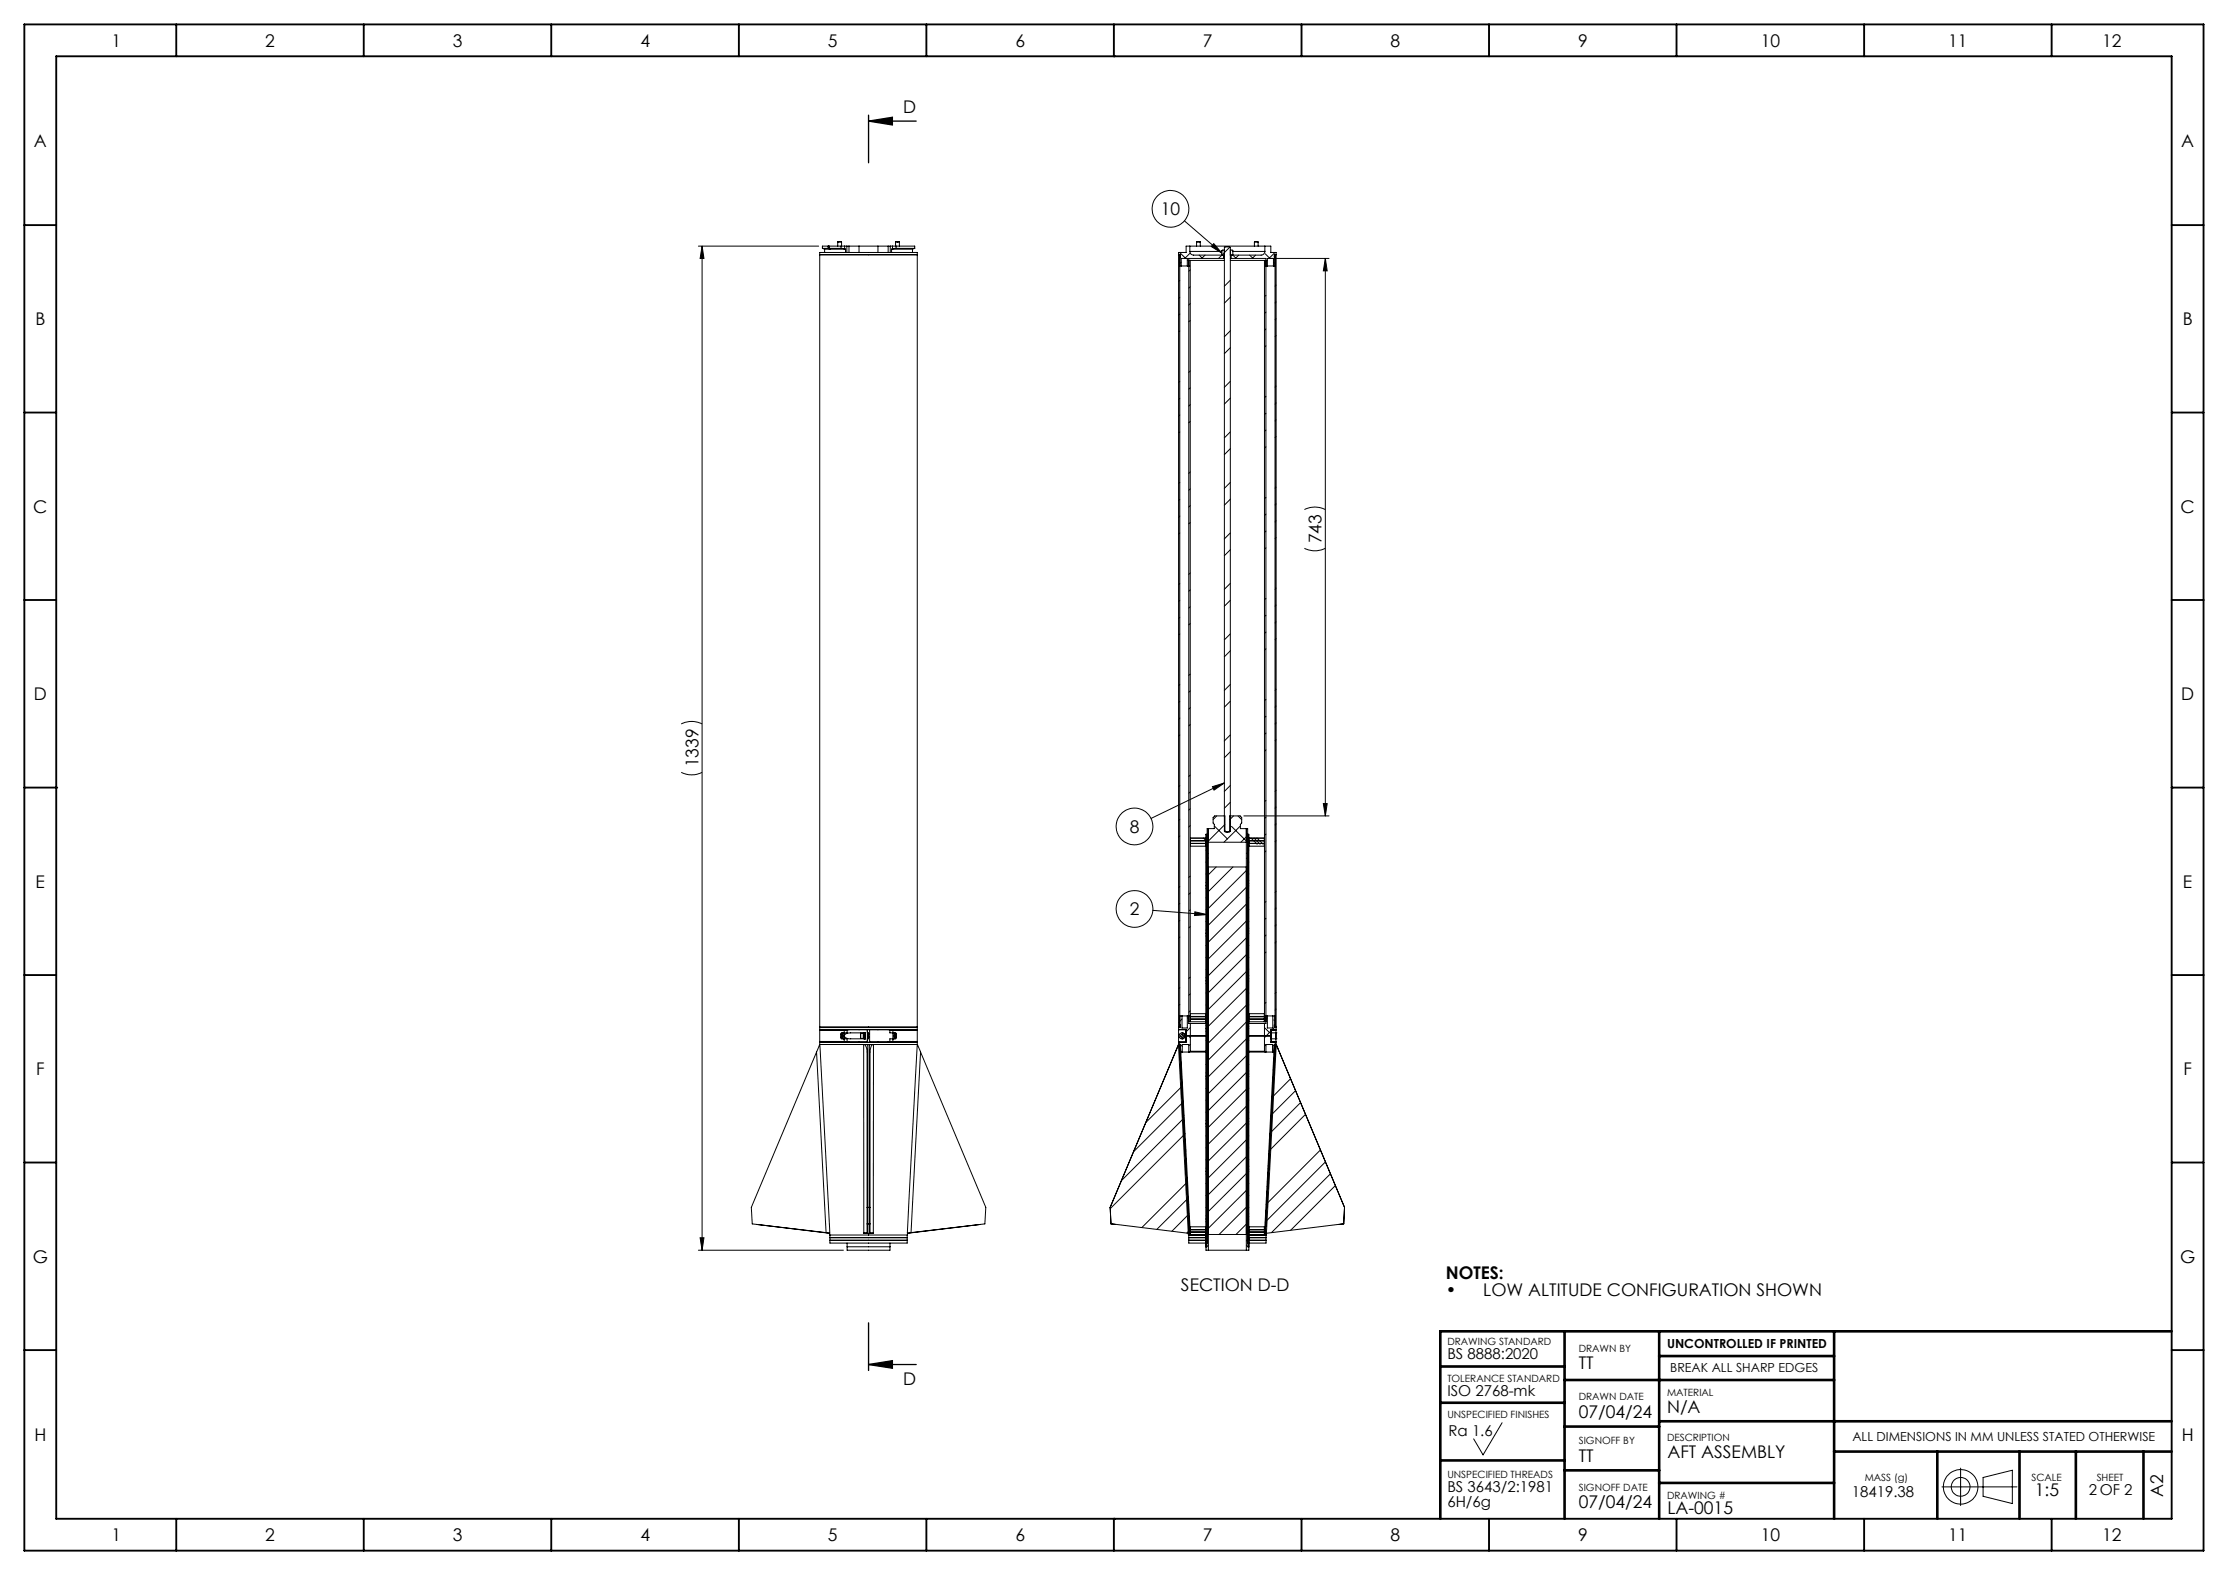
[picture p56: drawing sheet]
<svg xmlns="http://www.w3.org/2000/svg" width="420mm" height="297mm" viewBox="0 0 420 297" stroke-linecap="round" stroke-linejoin="round" font-family="sans-serif">
<defs><g id="words">
<g font-size="3.3">
<text x="21" y="8.8">1</text>
<text x="50" y="8.8">2</text>
<text x="85.4" y="8.8">3</text>
<text x="120.7" y="8.8">4</text>
<text x="156.1" y="8.8">5</text>
<text x="191.4" y="8.8">6</text>
<text x="226.8" y="8.8">7</text>
<text x="262.1" y="8.8">8</text>
<text x="297.5" y="8.8">9</text>
<text x="331.9" y="8.8">10</text>
<text x="367.3" y="8.8">11</text>
<text x="396.3" y="8.8">12</text>
<text x="170.3" y="21.3">D</text>
<text x="6.4" y="27.7">A</text>
<text x="411.2" y="27.7">A</text>
<text x="218.8" y="40.6">10</text>
<text x="6.7" y="61.3">B</text>
<text x="411.5" y="61.3">B</text>
<text x="6.3" y="96.6">C</text>
<text x="411.1" y="96.6">C</text>
<text x="249.1" y="102.5" transform="rotate(-90 249.1 102.5)">743</text>
<text x="6.4" y="132">D</text>
<text x="411.2" y="132">D</text>
<text x="131.6" y="144.7" transform="rotate(-90 131.6 144.7)">1339</text>
<text x="213" y="157">8</text>
<text x="6.7" y="167.3">E</text>
<text x="411.5" y="167.3">E</text>
<text x="213" y="172.6">2</text>
<text x="6.8" y="202.7">F</text>
<text x="411.6" y="202.7">F</text>
<text x="6.2" y="238.1">G</text>
<text x="411" y="238.1">G</text>
<text x="222.6" y="243.5">SECTION D-D</text>
<text x="272.5" y="241.1">NOTES:</text>
<text x="272.5" y="244.3">•</text>
<text x="279.6" y="244.3">LOW ALTITUDE CONFIGURATION SHOWN</text>
<text x="170.3" y="261.1">D</text>
<text x="297.6" y="258.2">TT</text>
<text x="297.6" y="267.3">07/04/24</text>
<text x="314.3" y="266.5">N/A</text>
<text x="6.5" y="271.6">H</text>
<text x="297.6" y="275.6">TT</text>
<text x="314.3" y="274.8">AFT ASSEMBLY</text>
<text x="411.3" y="271.6">H</text>
<text x="297.6" y="284.4">07/04/24</text>
<text x="314.3" y="285.4">LA-0015</text>
<text x="383.6" y="282">1:5</text>
<text x="407.8" y="282.2" transform="rotate(-90 407.8 282.2)">A2</text>
<text x="21" y="290.6">1</text>
<text x="50" y="290.6">2</text>
<text x="85.4" y="290.6">3</text>
<text x="120.7" y="290.6">4</text>
<text x="156.1" y="290.6">5</text>
<text x="191.4" y="290.6">6</text>
<text x="226.8" y="290.6">7</text>
<text x="262.1" y="290.6">8</text>
<text x="297.5" y="290.6">9</text>
<text x="331.9" y="290.6">10</text>
<text x="367.3" y="290.6">11</text>
<text x="396.3" y="290.6">12</text>
</g>
<g font-size="2.8">
<text x="272.8" y="256.3">BS 8888:2020</text>
<text x="272.8" y="263.2">ISO 2768-mk</text>
<text x="273.1" y="270.7">Ra 1.6</text>
<text x="272.8" y="281.3">BS 3643/2:1981</text>
<text x="393.8" y="281.9">2 OF 2</text>
<text x="272.8" y="284.2">6H/6g</text>
<text x="349.1" y="282.2">18419.38</text>
</g>
<g font-size="2.4">
<text x="314.3" y="254.2">UNCONTROLLED IF PRINTED</text>
<text x="314.8" y="258.7">BREAK ALL SHARP EDGES</text>
<text x="349.2" y="271.7">ALL DIMENSIONS IN MM UNLESS STATED OTHERWISE</text>
</g>
<g font-size="1.9">
<text x="272.8" y="253.6">DRAWING STANDARD</text>
<text x="297.6" y="255">DRAWN BY</text>
<text x="272.8" y="260.6">TOLERANCE STANDARD</text>
<text x="297.6" y="263.9">DRAWN DATE</text>
<text x="314.3" y="263.2">MATERIAL</text>
<text x="272.8" y="267.3">UNSPECIFIED FINISHES</text>
<text x="297.6" y="272.3">SIGNOFF BY</text>
<text x="314.3" y="271.7">DESCRIPTION</text>
<text x="272.8" y="278.7">UNSPECIFIED THREADS</text>
<text x="297.6" y="281">SIGNOFF DATE</text>
<text x="351.5" y="279.3">MASS (g)</text>
<text x="382.9" y="279.3">SCALE</text>
<text x="395.2" y="279.3">SHEET</text>
<text x="314.3" y="282.6">DRAWING #</text>
</g>
</g></defs>
<g fill="none" stroke="#000" stroke-width=".19">
<path d="M131.7 46.4h22.6M132.4 46.4l.3 2.3h-.7zM132.4 46.4v189.3M154.5 47.6h18.4v146.5h-18.4zM154.5 48h9.2zM155 46.8h1.1M155 46.8l.5 .2M155.5 47h3.9M155.5 47v.6M156.1 46.4h-1.1v.4M156.1 46.4h.2M156.1 46.8l.1 .1"/>
<path d="M156.1 46.4v.4M156.2 46.4v.5M156.3 46.8l.2 .2-.3-.1M156.3 46.8h2.2M156.3 46.4h2.2M156.3 46.4v.4M157.9 45.6h.7M157.9 45.6v.8M158.5 46.8l.7 .1M158.5 46.4h.7M158.5 46.4v.4M158.6 45.6v.8"/>
<path d="M159.2 46.9l.2 .1M159.2 46.4h.4M159.2 46.4v.5M159.4 47v.6M159.6 46.4h.4M159.6 46.4v1.2M160 46.4h1.9M160 46.4v1.2M161.9 46.4v1.2M161.9 46.4h3.6M163.7 48h9.2zM165.5 46.4h1.9"/>
<path d="M165.5 46.4v1.2M167.4 46.4h.4M167.4 46.4v1.2M167.8 46.4h.4M167.8 46.4v1.2M168.1 47h3.9M168.1 47v.6M168.2 46.4h.7M168.2 46.9l-.1 .1M168.2 46.4v.5M168.8 45.6h.7M168.8 45.6v.8"/>
<path d="M168.9 46.8l-.7 .1M168.9 46.8h3.5M168.9 46.4h3.5v.4M168.9 46.4v.4M169.5 45.6v.8M172 47v.6M172.4 46.8l-.4 .2M222.2 48h.3v.5h-.1M222.4 47.6l1.1 1.1M222.4 48v145.7M222.4 50.1h.3M222.4 52.9l-.2 .2"/>
<path d="M222.4 56l-.2 .3M222.4 59.2l-.2 .2M222.7 50.1h1.1M222.7 50.1v-1.4h1.1v1.4M222.7 49.4l-.3 .3M223.3 41.6l7 6.1M223.8 50.1h.3M223.8 49.1l.3 .2M224.1 50.1h.1M224.1 49.1h.3M224.3 46.4h14.1M224.3 47.4a.68 .68 0 0 0 .7 .7h5.8"/>
<path d="M224.3 47.4h6M224.3 46.4h-.7v1.2h-1.4v146.5h1.4v2.4h-1.4v.4M224.3 46.4v1M224.4 49.1h6.4M224.4 49.1v143.5M224.4 54.1l-.3 .2M224.4 50.9l-.3 .2M224.4 57.2l-.3 .3M224.4 47.7l-1.1 1M225.6 45.6h.7M225.6 45.6v.8M226.1 48.1l.6 .6"/>
<path d="M226.3 45.6v.8M227.2 48.1l-.7 .6M228.8 45.9l1.5 1.8-2-1.2zM230.3 48.1l-.6 .6M230.6 48.1l.1 .1M230.7 48.2h.1M230.7 48.7h.1M230.7 48.7h-6.6v144.3h.3M230.7 48.2v.5M230.8 46.7l.2-.1h.8l.1 .1v110l-.1 .2h-.8l-.2-.2zM230.8 47.2h-.5v.8l.2 .1M231.8 46.6l-1.4 1.5"/>
<path d="M231.9 48.2h.2M231.9 48.7h.2M231.9 49.1h6.5M231.9 47.2h.5v.8l-.1 .1M231.9 56l-1.1 1.2M231.9 52.8l-1.1 1.2M232.1 48.7h6.5v144.3h-.2M232.1 48.2v.5M232.2 48.1l-.1 .1M232.4 47.4h6M232.4 48.1l.6 .6M233.5 48.1l-.6 .6"/>
<path d="M235.6 48.1l.6 .6M236.5 45.6h.7M236.5 45.6v.8M236.7 48.1l-.7 .6M237.2 45.6v.8M238.4 49.1v143.5M238.4 49.1h.2M238.4 47.4a.68 .68 0 0 1-.7 .7h-5.8M238.4 46.4h1.2v1.2h1v146.5h-1v2.4h1v.4M238.4 46.4v1M238.5 47.9l.9 .8M238.6 50.1h.1"/>
<path d="M238.6 50.1h.3M238.6 55.7l-.2 .2M238.6 58.9l-.2 .2M238.9 50.1h1.2M238.9 49.1l-.3 .2M240.1 50.1h.3M240.1 48.7v1.4M240.1 49.4l.3 .3M240.4 48v145.7M240.4 47.6l-1.2 1.1M240.6 48h-.4v.5h.2M240.6 56.9l-.2 .2"/>
<path d="M240.6 53.7l-.2 .3M249.8 48.7v105.1M249.8 48.7l.4 2.4h-.7zM250.5 48.7h-11.6v1.4M222.4 71.9l-.2 .2M222.4 75.1l-.2 .2M222.4 78.3l-.2 .2M222.4 62.4l-.2 .2M224.4 76.3l-.3 .3M224.4 70l-.3 .2M224.4 73.1l-.3 .3M224.4 60.4l-.3 .3"/>
<path d="M224.4 79.5l-.3 .2M231.9 65.6l-1.1 1.1M231.9 71.9l-1.1 1.1M231.9 62.4l-1.1 1.1M231.9 75.1l-1.1 1.1M238.6 74.7l-.2 .3M238.6 62l-.2 .3M238.6 65.2l-.2 .3M238.6 77.9l-.2 .3M240.6 72.8l-.2 .2M240.6 60.1l-.2 .2M240.6 76l-.2 .2"/>
<path d="M240.6 79.2l-.2 .2M240.6 63.3l-.2 .2M222.4 91l-.2 .2M222.4 94.2l-.2 .2M222.4 97.3l-.2 .2M222.4 81.5l-.2 .2M224.4 89l-.3 .3M224.4 92.2l-.3 .2M224.4 95.3l-.3 .3M224.4 98.5l-.3 .3M231.9 81.4l-1.1 1.2M231.9 91l-1.1 1.1"/>
<path d="M231.9 84.6l-1.1 1.1M231.9 94.1l-1.1 1.1M238.6 84.2l-.2 .3M238.6 96.9l-.2 .3M238.6 93.8l-.2 .2M238.6 81.1l-.2 .2M240.6 91.9l-.2 .2M240.6 82.3l-.2 .2M240.6 95l-.2 .2M240.6 98.2l-.2 .2M245.9 96.1a4.3 4.3 0 0 1 3.9 0M222.4 110l-.2 .2"/>
<path d="M222.4 113.2l-.2 .2M222.4 116.4l-.2 .2M222.4 100.5l-.2 .2M222.4 119.5l-.2 .2M224.4 111.2l-.3 .3M224.4 108l-.3 .3M224.4 114.4l-.3 .3M224.4 117.6l-.3 .2M231.9 119.5l-1.1 1.1M231.9 100.5l-1.1 1.1M231.9 103.7l-1.1 1.1M231.9 110l-1.1 1.1"/>
<path d="M231.9 113.2l-1.1 1.1M238.6 119.2l-.2 .2M238.6 112.8l-.2 .3M238.6 116l-.2 .3M238.6 100.1l-.2 .3M238.6 103.3l-.2 .3M240.6 114.1l-.2 .2M240.6 117.2l-.2 .2M240.6 110.9l-.2 .2M240.6 101.4l-.2 .2M245.9 103.4a4.3 4.3 0 0 0 3.9 0M128.4 136.5a4.3 4.3 0 0 1 4 0"/>
<path d="M222.4 129.1l-.2 .2M222.4 132.2l-.2 .3M222.4 135.4l-.2 .2M222.4 138.6l-.2 .2M224.4 133.4l-.3 .3M224.4 127.1l-.3 .3M224.4 130.3l-.3 .2M224.4 136.6l-.3 .3M231.9 122.7l-1.1 1.1M231.9 138.6l-1.1 1.1M231.9 129l-1.1 1.2M231.9 132.2l-1.1 1.1"/>
<path d="M238.6 131.9l-.2 .2M238.6 122.3l-.2 .3M238.6 135.1l-.2 .2M238.6 138.2l-.2 .3M240.6 136.3l-.2 .2M240.6 139.5l-.2 .2M240.6 129.9l-.2 .3M240.6 133.1l-.2 .2M240.6 120.4l-.2 .2M128.4 145.6a4.3 4.3 0 0 0 4 0M222.4 148.1l-.2 .2M222.4 154.5l-.2 .2"/>
<path d="M222.4 157.6l-.2 .3M224.4 155.7l-.3 .2M224.4 146.1l-.3 .3M224.4 149.3l-.3 .3M224.4 152.5l-.3 .2M224.4 158.5h2.9M224.4 159h2.9M224.4 158.1h3.1M226.8 158l.5 .5M227.3 158h.1M227.3 158.5h.1M227.3 159h.1"/>
<path d="M227.3 159.6h.1M227.3 158h-2.9v1.6h2.9M227.3 157.3h.2v77.8h-.2zM227.3 158.5l.2 .2M227.3 157.9l.2 .2M227.3 157.4l.2 .2M227.5 157.3h.1M227.8 156.2v79.5M227.8 158.8h7.1M228.6 148.3l2.2-.7-1.9 1.4zM228.9 155.7l2.5 2.5M229.4 153.8l-.7 .7"/>
<path d="M230.8 147.6l-13.8 6.7M230.9 155.5l-3.3 3.3M231.9 148.1l-1.1 1.1M231.9 141.7l-1.1 1.2M231.9 151.3l-1.1 1.1M232.2 155.8l3 3M232.5 153.8l-.7 .7M233.4 153.8l.7 .7M233.8 155.7l-3.1 3.1M234.5 153.8h16M234.9 156.2v79.5M235.2 157.3h.1"/>
<path d="M235.2 157.5l-1.3 1.3M235.2 157.3v77.8h.2M235.2 157.3h.2v78.4h-.5M235.2 158.1h3.1M235.2 157.4l.2 .2M235.4 158h2.9v1.6h-2.9M235.4 158.5h2.9M235.4 159h2.9M235.4 158v1.6M235.8 158l1.2 1.2M236.4 158l1.1 1.2M236.9 158l1.2 1.2"/>
<path d="M238.6 154.1l-.2 .3M238.6 141.4l-.2 .3M238.6 150.9l-.2 .3M238.6 157.3l-.2 .2M240.6 152.2l-.2 .2M240.6 158.5l-.2 .2M240.6 149l-.2 .2M240.6 155.3l-.2 .3M249.5 151.5h.7l-.4 2.3zM217.3 171.7l10.3 .7M222.4 170.3l-.2 .3M222.4 176.7l-.2 .2"/>
<path d="M222.4 167.2l-.2 .2M222.4 173.5l-.2 .2M224.4 168.4l-.3 .2M224.4 165.2l-.3 .2M224.4 171.6l-.2 .1M224.4 174.7l-.3 .3M225.2 171.9l2.4 .5-2.4 .2zM227.3 160.3h.2M227.3 162.5h.2M227.3 164.8h.2M227.3 167h.2M227.3 169.3h.2"/>
<path d="M227.3 171.5h.2M227.3 173.8h.2M227.3 176h.2M227.3 178.3h.2M227.3 176.5l.2 .1M227.3 167.5l.2 .2M227.3 175.9l.2 .2M227.3 166.9l.2 .2M227.3 175.3l.2 .2M227.3 166.4l.2 .1M227.6 179.8l.2 .2M227.6 176.6l.2 .2"/>
<path d="M227.6 173.4l.2 .2M227.6 167.1l.2 .2M227.6 163.9l.2 .2M227.6 160.7l.2 .3M227.8 163.5h7.1M227.8 161.8l-.2 .2M229.3 163.5l-1.7 1.7M232.4 163.5l-4.8 4.9M234.9 174.5l.3 .2M234.9 171.3l.3 .2M234.9 161.8l.3 .2M235.2 160.7l-.3 .3"/>
<path d="M235.2 163.9l-7.6 7.6M235.2 167.1l-7.6 7.6M235.2 170.3l-7.6 7.6M235.2 173.4l-7.6 7.7M235.2 176.6l-7.6 7.6M235.2 179.8l-7.6 7.6M235.2 160.3h.2M235.2 162.5h.2M235.2 164.8h.2M235.2 167h.2M235.2 169.3h.2M235.2 171.5h.2"/>
<path d="M235.2 173.8h.2M235.2 176h.2M235.2 178.3h.2M235.2 175.4l.2 .2M235.2 166.4l.2 .2M235.3 174.9l.1 .1M235.3 165.9l.1 .1M238.6 176.3l-.2 .3M238.6 170l-.2 .2M238.6 173.1l-.2 .3M238.6 160.5l-.2 .2M238.6 179.5l-.2 .3"/>
<path d="M240.6 171.2l-.2 .2M240.6 174.4l-.2 .2M240.6 168l-.2 .3M240.6 177.6l-.2 .2M153.9 198.4l1.8 34M153.9 198.4l-12.3 29.3 .2 3.1 13.9 1.6M154.5 196.9h.1M154.5 194.3h4.6M154.5 196.4h4.6M154.5 196.4h4.7M154.5 193.7h18.4M154.5 196.9l-.6 1.5"/>
<path d="M154.5 196.9v-.4h18.4v.4M154.5 194.3v2.1M154.6 196.9l1.8 35.6-.7-.1M154.6 196.9h8.2M154.6 196.9h9.1M155.5 194.1v.1M155.5 196.4v.1M158.5 195.6a.3 .3 0 0 0 .4 .3h.2M158.5 195h.2M158.5 195.6h.2M158.5 195v.6M158.7 195.6l.1 .2"/>
<path d="M158.7 195.3h.2M158.7 195v.6M158.7 195.7l.2 .1M158.9 194.8l-.2 .2M158.9 194.8l-.2 .1M159.1 195.9h.6v.5M159.1 194.7h-.2v1.2h.2M159.1 196.4h.6M159.1 194.3h.6M159.1 194.7h-.5l-.1 .3M159.1 194.3v2.1M159.1 196.4h.1"/>
<path d="M159.2 196.4h.5M159.2 194.2h.5M159.2 194.2l-4.7 .1M159.2 194.2l-.1 .1M159.3 195a8.7 8.7 0 0 1 3.4-.3h.4v1.2h-1.4a4.5 4.5 0 0 1-2.4-.3l-.1-.4zM159.4 194.1v.1M159.4 196.4v.1M159.6 194.1v.1M159.6 196.4v.1M159.7 196.4h.1M159.7 194.2h.1M159.7 194.2v.5h-.6"/>
<path d="M159.7 194.2h3.8M160 194.1v.1M160 196.4v.1M161.9 194.1v.1M161.9 196.4v.1M162.3 194.8v1M162.3 194.8h.4M162.3 195.8h.4M162.7 194.8v1M162.7 194.8l.1 .1M162.8 195.8h-.1M162.8 196.9v35.6"/>
<path d="M162.8 196.9h.4M162.9 195.4v.4M162.9 195.2v.2M162.9 195l.1 .2M162.9 194.9l.1 .1M162.9 194.8v.1M162.9 194.8h.1M162.9 195.8h.1M162.9 195.2h.1M162.9 194.9h.1M162.9 194.9v.1M162.9 195h.1"/>
<path d="M162.9 195v.2M162.9 195.4h.1M162.9 195.4v.2M162.9 195.6h.1M162.9 195.6v.1M162.9 195.7h.1M162.9 195.7v.1M162.9 195.2v.6M163 196.9l.4 .8 .1 .7v34l-.7 .1M163.1 194.8h-.3v1h.3M163.2 196.9l.4 .1v35.5h-.8M163.2 196.9h.5"/>
<path d="M163.5 194.2v2.2h-3.8M163.5 195.9h.2M163.5 194.7h.2M163.5 194.2h.1M163.7 195.3v.6v-.3M163.7 195v-.3v.6M163.7 195.3v.3M163.7 195v.3M163.7 195h.2M163.7 195.6h.2M163.7 196.9h.6M163.7 196.9h9.2"/>
<path d="M163.7 196.9v.1M164.3 196.9l-.4 .1v35.5h.7M164.3 196.9h.4M164.5 196.9l-.3 .6-.2 .9v34l.6 .1M164.7 196.9l-.1 35.6M164.7 196.9h8.2M165.5 194.1v.1M165.5 196.4v.1M167.4 194.1v.1M167.4 196.4v.1M167.7 194.2h-3.8v2.2h3.8M167.7 194.2v.5h.6"/>
<path d="M167.7 194.3h.6M167.7 194.2h.6M167.7 196.4h.6M167.8 194.1v.1M167.8 196.4v.1M168.1 194.1v.1M168.1 196.4v.1M168.3 194.2l4.6 .1M168.3 194.2v.1M168.3 195.9h-.6v.5M168.3 194.7h.2v1.2h-.2M168.3 194.3h4.6"/>
<path d="M168.3 196.4h4.6M168.3 194.7l.6 .1 .1 .2M168.3 194.3v2.1M168.3 196.4h.1M168.5 195.3h.3M168.5 194.8l.2 .1M168.6 194.8l.2 .2M168.7 195.7l-.2 .1M168.8 195.6l-.3 .2M168.8 195h.2M168.8 195.6h.2M168.8 195v.6"/>
<path d="M169 195.6l-.1 .2-.6 .1M169 195v.6M172 194.1v.1M172 196.4v.1M172.9 196.4h-4.6M172.9 196.9l-1.9 35.6 .7-.1M172.9 194.3v2.1M172.9 196.9h.1M172.9 196.9l.6 1.5M173 196.9l-.1 .1M173.5 198.4l-1.8 34M173.5 198.4l12.3 29.3-.1 3.1-14 1.6"/>
<path d="M222.2 196.9h.3M222.2 196.9l1.8 36h3.3M222.2 196.9l-12.9 30.8 .1 3.1 .9 .1M222.2 196.6l.3 .3M222.4 196.9l1.8 36M222.4 197.2h.1l1.9 35.7M222.4 191.6h.4M222.4 193.3h.1v.4h-.3M222.4 189.4l-.2 .2M222.4 186.2l-.2 .2M222.5 196.9l.1 1.5h.3M222.5 196.9l.4 .4"/>
<path d="M222.6 198.7l-.1 .1M222.8 195.6h.1M222.8 195h.1M222.8 194.7h.1M222.8 195.9h.1M222.8 191.6h1M222.8 194.7a.56 .56 0 0 1 .6 .6 .56 .56 0 0 1-.6 .6M222.8 191.6v2.2h1v-2.2M222.8 192.1l-.6 .7M222.9 198.4h1.2M222.9 198.4v-1.5h1.2v1.5M223 195.1l-.4 .4"/>
<path d="M223.5 194.2h.1M223.5 196.4h.1M223.5 194.2h-1.3v2.2h1.3M223.5 194.2v2.2M223.6 195.3h3.7M223.8 191.6h.3M223.8 191.9l.3 .3M224.1 191.6h.1M224.1 192.6h.3M224.1 198.4h.1M224.2 195.5l.2 .1M224.2 198.4h3.1"/>
<path d="M224.4 192.6h.1M224.4 190.6l-.3 .3M224.4 184.2l-.3 .3M224.4 187.4l-.3 .3M224.4 193h2.9M224.4 198.2h2.9M224.4 193v5.2M224.4 198.2l-.2 .2M224.4 193.8l-.8 .7M224.4 196.9l-.3 .3M224.4 191.7h2.9M224.4 192.2h2.9"/>
<path d="M224.4 191.7h3.1M227.3 191.7h.1M227.3 191.1h.1M227.3 192.2h.1M227.3 192.7h.1M227.3 191.1h-2.9v1.6h2.9M227.3 180.5h.2M227.3 182.8h.2M227.3 185h.2M227.3 187.2h.2M227.3 189.5h.2M227.3 194h.2"/>
<path d="M227.3 196.2h.2M227.3 198.5h.2M227.3 194.4l.2 .2M227.3 185.4l.2 .2M227.3 193.9l.2 .1M227.3 184.9l.2 .1M227.3 193.3l.2 .2M227.3 184.3l.2 .2M227.6 198.8l.2 .3M227.6 192.5l.2 .2M227.6 189.3l.2 .2M227.6 186.1l.2 .3"/>
<path d="M234.9 199.9l.3 .2M234.9 196.7l.3 .2M234.9 187.2l.3 .2M234.9 184l.3 .2M234.9 195.9l-7.3 7.4M235.2 183l-7.6 7.6M235.2 186.1l-7.6 7.7M235.2 189.3l-7.6 7.6M235.2 192.5l-7.6 7.6M235.2 195.6l-.3 .3M235.2 198.8l-7.6 7.6M235.2 180.5h.2"/>
<path d="M235.2 182.8h.2M235.2 185h.2M235.2 187.2h.2M235.2 189.5h.2M235.2 191.7h3.1M235.2 194h.2M235.2 196.2h.2M235.2 198.5h.2M235.2 193.4l.2 .1M235.2 184.4l.2 .1M235.3 192.9a1.16 1.16 0 0 0 1.1 .1h2M235.3 183.9l.1 .1"/>
<path d="M235.4 195.3h4.2M235.4 198.2h3M235.4 198.4h3.1M235.4 191.1h2.9v1.6h-2.9M235.4 191.7h2.9M235.4 192.2h2.9M235.4 191.1v1.6M238.3 192.6h.3M238.4 193v5.2M238.4 198.2l.1 .2M238.4 196.9l.2 .3M238.4 193.8l.9 .9"/>
<path d="M238.5 198.4h.1M238.6 191.6h.1M238.6 198.4h1.3M238.6 198.4v-1.5h1.3v1.5M238.6 191.6h.3M238.6 189l-.2 .3M238.9 191.6h1M238.9 191.6v2.2h1v-2.2M238.9 191.9l-.5 .6M239.6 196.4h.1M239.6 196.4h.2M239.6 194.3h.1"/>
<path d="M239.6 194.2h.2M239.6 195.7h.1M239.6 195.9h.9M239.6 194.7h.9M239.6 194.9h.1M239.6 195h.1M239.6 194.4l-1.2 1.2M239.7 195.9h.1M239.7 196.4h.8M239.7 194.3h.8M239.7 194.7v.1M239.7 194.3v2.1"/>
<path d="M239.7 196.4h.1M239.8 194.2l.7 .1M239.8 194.2l-.1 .1M239.9 198.4h.3M239.9 191.6h.5M240.1 192.3l.3 .3M240.1 198.7l.2 .1M240.2 197.2h.2M240.3 193.7l-.4 .4M240.4 193.3h-.2v.4h.4M240.4 196.9l-1.9 36M240.5 195.9h.1"/>
<path d="M240.5 194.7h.1M240.5 196.4h-.7M240.5 194.3v2.1M240.6 193.5l-.2 .2M240.6 196.6l-.7 .7M240.6 187.1l-.2 .2M240.6 190.3l-.2 .2M240.6 196.9h-.4l-1.8 36M240.6 196.9l-1.9 36h-3.3M240.6 196.9l12.9 30.8-.2 3.1-.8 .1M222.5 200.1l.2 .2M222.7 203.5l.1 .2"/>
<path d="M222.7 201.7l-.1 .2M222.9 204.8l-6.9 6.9M223 210.2l.2 .1M223.1 207.7l-9.4 9.4M223.2 210.8l-11.8 11.8M223.2 213.6l.2 .1M223.4 213.8l-14.1 14.1M223.4 216.9l.1 .1M223.5 216.8l-.1 .1M223.7 219.8l-.1 .2M227.3 200.7h.2M227.3 203h.2"/>
<path d="M227.3 205.2h.2M227.3 207.4h.2M227.3 209.7h.2M227.3 211.9h.2M227.3 214.2h.2M227.3 216.4h.2M227.3 218.7h.2M227.3 212.4l.2 .2M227.3 203.4l.2 .2M227.3 211.8l.2 .2M227.3 202.8l.2 .2M227.3 211.3l.2 .1"/>
<path d="M227.3 202.3l.2 .2M227.6 217.9l.2 .2M227.6 205.2l.2 .2M227.6 214.7l.2 .2M227.6 211.5l.2 .3M227.6 202l.2 .2M234.9 212.6l.3 .2M234.9 209.4l.3 .2M235.2 202l-7.6 7.6M235.2 205.2l-7.6 7.6M235.2 208.3l-7.6 7.7M235.2 211.5l-7.6 7.6"/>
<path d="M235.2 214.7l-7.6 7.6M235.2 217.9l-7.6 7.6M235.2 200.7h.2M235.2 203h.2M235.2 205.2h.2M235.2 207.4h.2M235.2 209.7h.2M235.2 211.9h.2M235.2 214.2h.2M235.2 216.4h.2M235.2 218.7h.2M235.2 211.3l.2 .2"/>
<path d="M235.2 202.3l.2 .2M235.3 219.8l.1 .1M235.3 210.8l.1 .1M235.3 201.8l.1 .2M239 219.8l.2 .2M239.4 213.8l.1 .1M239.5 210.8l.1 .1M240 201.7l.1 .2M240 203.5l-.1 .2M240.2 200.1l-.1 .2M243.3 203.4l-3.6 3.6M244.2 205.6l-4.7 4.7"/>
<path d="M245.2 207.9l-5.8 5.8M246.1 210.1l-6.9 6.9M248.9 216.8l-10.2 10.3M249.9 219.1l-11.4 11.3M131.7 235.7h27.3M132 233.4h.7l-.3 2.3zM142.6 230.9l13.8 1.6v.4h7.3M156.4 233.9h14.6M156.4 232.9v1.5h14.6v-1.5M156.4 233.4h14.6M159.7 235.1h8.1M159.7 234.4v1.3h8.1v-1.3"/>
<path d="M163.5 230.8h.1M163.5 227.7h.5M163.6 230.7h.3M163.7 232.5v.4M163.9 230.8h.1M184.8 230.9l-13.7 1.6v.4h-7.4M209.4 230.7l14.8 1.8M223.9 222.8l-8.7 8.7M223.9 227l.2 .1M224 225.9l-5.9 5.9M224.1 232.9v1.5h3.5v-78.2h1.3v-.8l-.2-.2v-1.1l.3-.3h1.9v2.9l.5 .3 .4-.3v-2.9h2l.3 .3v1.1l-.3 .2v.8h1.4v78.2h3.5v-1.5M224.1 233.9h3.2"/>
<path d="M224.1 233.4h3.2M224.1 230.3l.2 .1M224.2 228.9l-3.3 3.3M224.3 231.9l-.6 .6M224.4 231.8h2.9M224.4 232.3h2.9M224.4 232.1h3.1M227.3 234.4h.1M227.3 233.9h.1M227.3 233.4h.1M227.3 231.3h.1M227.3 231.8h.1"/>
<path d="M227.3 232.3h.1M227.3 232.9h.1M227.3 231.3h-2.9v1.6M227.3 227.7h.2M227.3 220.9h.2M227.3 223.2h.2M227.3 225.4h.2M227.3 229.9h.2M227.3 230.3l.2 .2M227.3 221.4l.2 .1M227.3 229.8l.2 .1M227.3 220.8l.2 .2"/>
<path d="M227.3 229.2l.2 .2M227.3 220.2l.2 .2M227.3 234.4v1.3h.5M227.6 227.4l.2 .2M227.6 230.6l.2 .2M227.6 224.2l.2 .3M227.8 235.7h7.1M227.8 232.8h7.1M227.8 234.8l-.5 .5M234.9 234.8l.5 .5M234.9 225.3l.3 .2M234.9 222.1l.3 .2"/>
<path d="M235.2 221l-7.6 7.7M235.2 224.2l-7.6 7.6M235.2 227.4l-5.4 5.4M235.2 230.6l-2.2 2.2M235.2 233.7l-.3 .3M235.2 227.7h.2M235.2 220.9h.2M235.2 223.2h.2M235.2 225.4h.2M235.2 229.9h.2M235.2 232.1h3.1M235.2 229.3l.2 .1"/>
<path d="M235.2 220.3l.2 .2M235.3 228.8l.1 .1M235.4 231.3h2.9v1.6M235.4 233.9h3.3M235.4 233.4h3.3M235.4 231.8h2.9M235.4 232.3h2.9M235.4 231.3v3.1M238.4 231.9l.1 .1M238.7 225.9l.2 .1M238.9 222.8l.1 .2M239 223.6l-.2 .2"/>
<path d="M239.2 220.2l-.2 .2M250.8 221.3l-11.1 11.1M251.7 223.5l-8.4 8.5M253.3 230.7l-14.8 1.8M283.2 268.3l-3.6 6-1.8-3M369.6 276.8v7.1M373.8 278.6l5.5-1.4v6.3l-5.5-1.4zM366.1 280.4h14.1"/>
<circle cx="220.6" cy="39.4" r="3.5"/>
<circle cx="213.9" cy="155.8" r="3.5"/>
<circle cx="213.9" cy="171.4" r="3.5"/>
<circle cx="222.8" cy="195.3" r=".56"/>
<circle cx="222.8" cy="195.3" r=".29"/>
<circle cx="369.6" cy="280.4" r="1.77"/>
<circle cx="369.6" cy="280.4" r="3.2"/>
</g>
<path d="M163.7 22.8l4.5-.7v1.5zM163.7 22.8h9M163.7 21.7v9M163.7 257.3l4.5-.7v1.4zM163.7 249.4v9M163.7 257.3h9" fill="none" stroke="#000" stroke-width=".25"/>
<g fill="none" stroke="#000" stroke-width=".35">
<path d="M4.6 4.6h410.8v287.8h-410.8zM10.6 10.6h398.8v275.8h-398.8zM33.2 4.6v6M68.6 4.6v6M103.9 4.6v6M139.3 4.6v6M174.6 4.6v6M210 10.6h.1M210 4.6v6M245.3 4.6v6M280.7 4.6v6M316 4.6v6"/>
<path d="M351.4 4.6v6M386.8 4.6v6M4.6 42.4h6M409.4 42.4h6M4.6 77.8h6M409.4 77.8h6M4.6 113.1h6M409.4 113.1h6M4.6 148.5h6M10.6 148.5h.1M409.4 148.5h.1M409.4 148.5h6"/>
<path d="M4.6 183.8h6M409.4 183.8h6M4.6 219.2h6M409.4 219.2h6M4.6 254.6h6M409.4 254.6h6M33.2 286.4v6M68.6 286.4v6M103.9 286.4v6M139.3 286.4v6M174.6 286.4v6M210 286.4h.1"/>
<path d="M210 286.4v6M245.3 286.4v6M280.7 286.4v6M316 286.4v6M351.4 286.4v6M386.8 286.4v6"/>
</g>
<g fill="none" stroke="#000" stroke-width=".49">
<path d="M271.5 257.7h23.4M294.9 251v35.4M312.8 251v35.4M312.8 255.7h32.9M345.7 251v35.4M409.4 251h-137.9v35.4M271.5 264.5h23.4M271.5 275.4h23.4M294.9 260.2h50.8M294.9 269h17.9M294.9 277.2h17.9M312.8 268h96.6"/>
<path d="M312.8 279.6h32.9M345.7 273.7h63.7M365.2 273.7v12.7M380.7 273.7v12.7M391.3 273.7v12.7M404.1 273.7v12.7"/>
</g>
<g fill="#000">
<path d="M163.7 22.8l4.5-.7v1.5zM163.7 257.3l4.5-.7v1.4z"/>
<path d="M249.8 48.7l.4 2.4h-.7zM249.5 151.5h.7l-.4 2.3z"/>
<path d="M225.2 171.9l2.4 .5-2.4 .2zM228.6 148.3l2.2-.7-1.9 1.4zM228.8 45.9l1.5 1.8-2-1.2z"/>
<path d="M132 233.4h.7l-.3 2.3zM132.4 46.4l.3 2.3h-.7z"/>
</g>
<use href="#words"/>
</svg>
